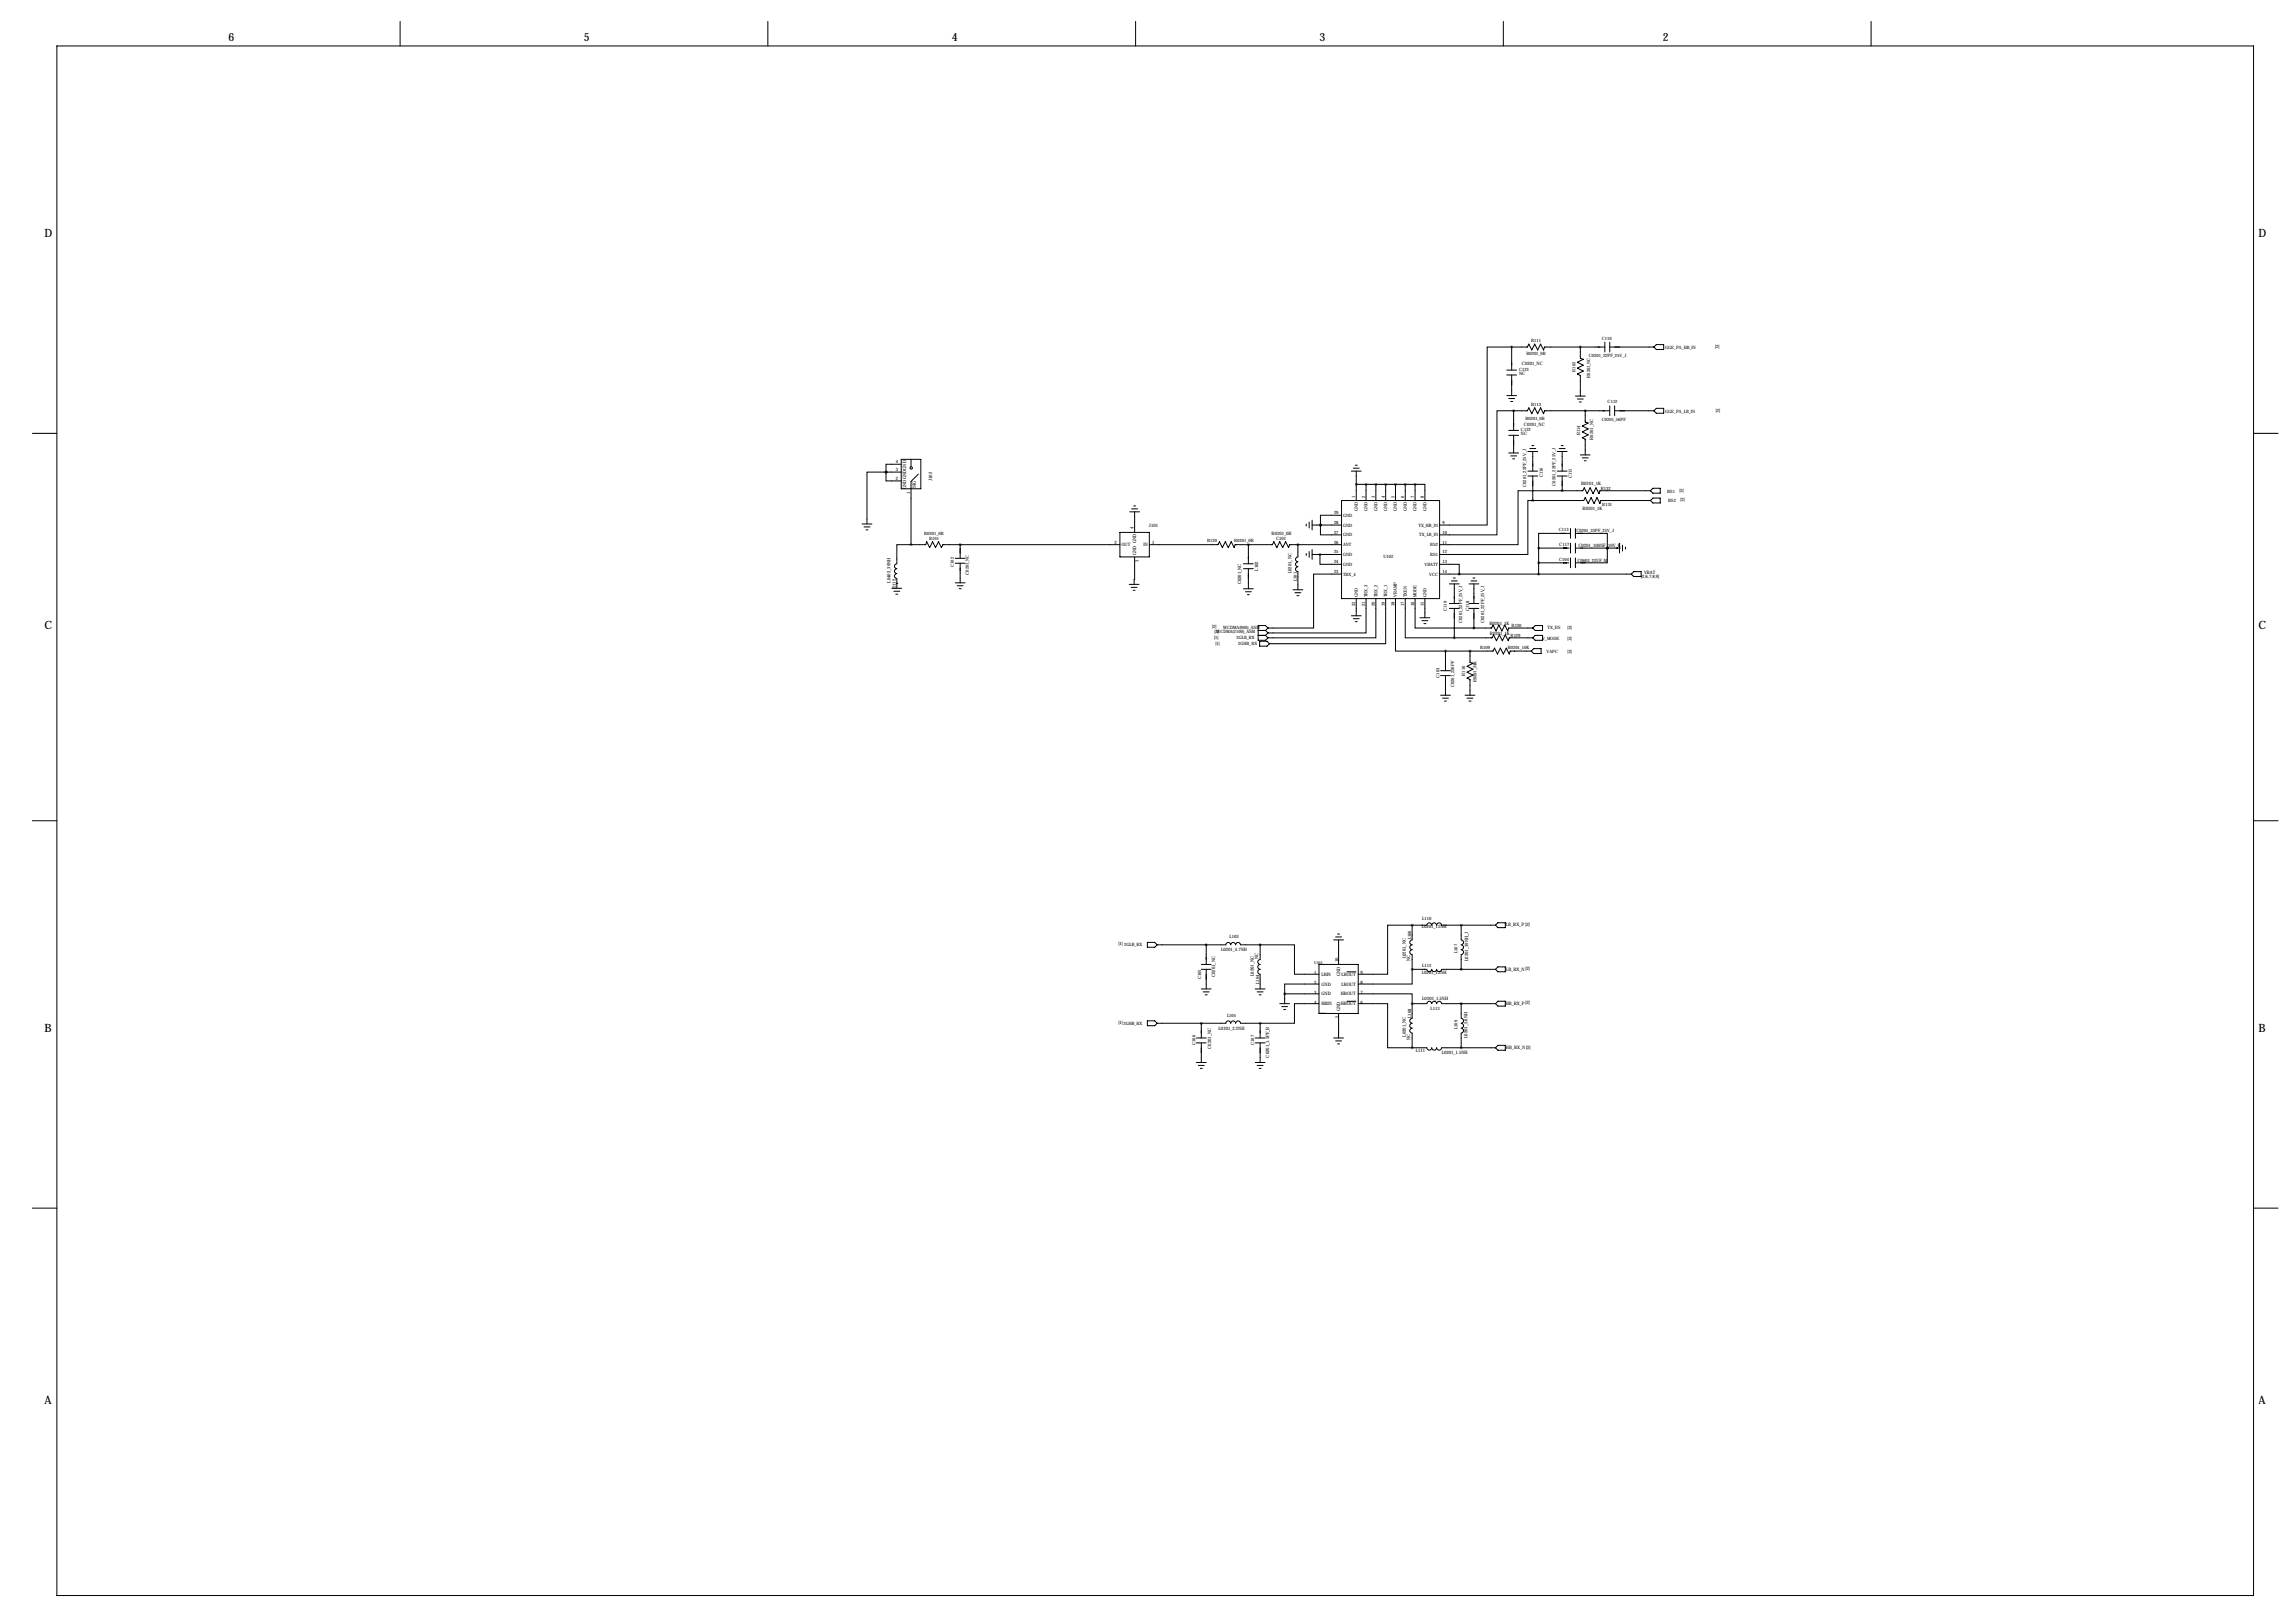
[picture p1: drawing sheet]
<svg xmlns="http://www.w3.org/2000/svg" width="1189mm" height="841mm" viewBox="0 0 1189 841" stroke-linecap="round" stroke-linejoin="round" font-family="sans-serif">
<defs><g id="words">
<g font-size="5.9">
<text x="118" y="21">6</text>
<text x="303" y="21">5</text>
<text x="493" y="21">4</text>
<text x="684" y="21">3</text>
<text x="861" y="21">2</text>
<text x="23" y="123">D</text>
<text x="1170" y="123">D</text>
<text x="23" y="326">C</text>
<text x="1170" y="326">C</text>
<text x="23" y="534">B</text>
<text x="1170" y="534">B</text>
<text x="23" y="727">A</text>
<text x="1170" y="727">A</text>
</g>
<g font-size="2.4">
<text x="788" y="189">C0201_NC</text>
<text x="787" y="194">NC</text>
<text x="789" y="220">C0201_NC</text>
<text x="788" y="226">NC</text>
<text x="464" y="240">4</text>
<text x="464" y="244">3</text>
<text x="464" y="249">2</text>
<text x="483" y="249" transform="rotate(-90 483 249)">J102</text>
<text x="819" y="251">R0201_1K</text>
<text x="469" y="253" transform="rotate(-90 469 253)">GNDGNDGND</text>
<text x="471" y="256" transform="rotate(-90 471 256)">1</text>
<text x="475" y="253" transform="rotate(-90 475 253)">SIG</text>
<text x="820" y="264">R0201_1K</text>
<text x="587" y="274" transform="rotate(-90 587 274)">4</text>
<text x="595" y="273">J101</text>
<text x="577" y="282">2</text>
<text x="597" y="282">1</text>
<text x="659" y="277">R0201_0R</text>
<text x="661" y="280">C101</text>
<text x="581" y="283">OUT</text>
<text x="589" y="288" transform="rotate(-90 589 288)">GND GND</text>
<text x="592" y="283">IN</text>
<text x="808" y="283">C117</text>
<text x="818" y="283">C0201_100NF_10V_K</text>
<text x="590" y="291" transform="rotate(-90 590 291)">3</text>
<text x="652" y="296" transform="rotate(-90 652 296)">L102</text>
<text x="669" y="297" transform="rotate(-90 669 297)">L0201_NC</text>
<text x="850" y="299">[2,6,7,8,9]</text>
<text x="852" y="297">VBAT</text>
<text x="461" y="302" transform="rotate(-90 461 302)">L0402_39NH</text>
<text x="464" y="305" transform="rotate(-90 464 305)">R112</text>
<text x="643" y="303" transform="rotate(-90 643 303)">C0201_NC</text>
<text x="772" y="324">R0201_1K</text>
<text x="772" y="329">R0201_1K</text>
<text x="780" y="480">LB_RX_P [2]</text>
<text x="736" y="481">L0201_12NH</text>
<text x="633" y="493">L0201_4.7NH</text>
<text x="652" y="497" transform="rotate(-90 652 497)">NC</text>
<text x="728" y="496" transform="rotate(-90 728 496)">L0201_NC</text>
<text x="731" y="498" transform="rotate(-90 731 498)">NC</text>
<text x="761" y="498" transform="rotate(-90 761 498)">L0201_39NH_J</text>
<text x="693" y="498" transform="rotate(-90 693 498)">10</text>
<text x="780" y="503">LB_RX_N[2]</text>
<text x="629" y="506" transform="rotate(-90 629 506)">C0201_NC</text>
<text x="650" y="506" transform="rotate(-90 650 506)">L0201_NC</text>
<text x="681" y="510">2</text>
<text x="681" y="505">1</text>
<text x="685" y="505">LBIN</text>
<text x="694" y="506" transform="rotate(-90 694 506)">GND</text>
<text x="695" y="505">LBOUT</text>
<text x="705" y="510">8</text>
<text x="705" y="505">9</text>
<text x="736" y="505">L0201_12NH</text>
<text x="681" y="515">3</text>
<text x="685" y="510">GND</text>
<text x="685" y="516">GND</text>
<text x="695" y="516">HBOUT</text>
<text x="695" y="510">LBOUT</text>
<text x="705" y="515">7</text>
<text x="681" y="520">4</text>
<text x="685" y="521">HBIN</text>
<text x="695" y="521">HBOUT</text>
<text x="705" y="520">6</text>
<text x="737" y="518">L0201_1.5NH</text>
<text x="780" y="520">HB_RX_P[2]</text>
<text x="693" y="527" transform="rotate(-90 693 527)">5</text>
<text x="694" y="524" transform="rotate(-90 694 524)">GND</text>
<text x="631" y="533">L0201_2.2NH</text>
<text x="728" y="537" transform="rotate(-90 728 537)">L0201_NC</text>
<text x="731" y="539" transform="rotate(-90 731 539)">NC</text>
<text x="760" y="538" transform="rotate(-90 760 538)">L0201_5.6NH</text>
<text x="627" y="543" transform="rotate(-90 627 543)">C0201_NC</text>
<text x="780" y="543">HB_RX_N[2]</text>
<text x="657" y="548" transform="rotate(-90 657 548)">C0201_1.5PF_B</text>
<text x="747" y="546">L0201_1.5NH</text>
</g>
<g font-size="2.3">
<text x="793" y="177">R111</text>
<text x="830" y="176">C110</text>
<text x="791" y="184">R0201_0R</text>
<text x="823" y="185">C0201_22PF_25V_J</text>
<text x="863" y="181">GGE_PA_HB_IN</text>
<text x="889" y="180">[2]</text>
<text x="787" y="192">C123</text>
<text x="816" y="192" transform="rotate(-90 816 192)">R102</text>
<text x="824" y="196" transform="rotate(-90 824 196)">R0201_NC</text>
<text x="833" y="209">C112</text>
<text x="793" y="210">R113</text>
<text x="863" y="214">GGE_PA_LB_IN</text>
<text x="889" y="214">[2]</text>
<text x="790" y="217">R0201_0R</text>
<text x="830" y="218">C0201_56PF</text>
<text x="788" y="223">C122</text>
<text x="819" y="226" transform="rotate(-90 819 226)">R114</text>
<text x="825" y="228" transform="rotate(-90 825 228)">R0201_NC</text>
<text x="799" y="247" transform="rotate(-90 799 247)">C116</text>
<text x="806" y="252" transform="rotate(-90 806 252)">C0201_22PF_25V_J</text>
<text x="814" y="248" transform="rotate(-90 814 248)">C115</text>
<text x="702" y="258" transform="rotate(-90 702 258)">1</text>
<text x="707" y="258" transform="rotate(-90 707 258)">2</text>
<text x="712" y="258" transform="rotate(-90 712 258)">3</text>
<text x="717" y="258" transform="rotate(-90 717 258)">4</text>
<text x="722" y="258" transform="rotate(-90 722 258)">5</text>
<text x="727" y="258" transform="rotate(-90 727 258)">6</text>
<text x="733" y="258" transform="rotate(-90 733 258)">7</text>
<text x="738" y="258" transform="rotate(-90 738 258)">8</text>
<text x="791" y="252" transform="rotate(-90 791 252)">C0201_22PF_25V_J</text>
<text x="829" y="254">R132</text>
<text x="864" y="255">BS1</text>
<text x="870" y="255">[2]</text>
<text x="830" y="262">R131</text>
<text x="864" y="260">BS2</text>
<text x="871" y="259">[2]</text>
<text x="691" y="266">29</text>
<text x="696" y="268">GND</text>
<text x="703" y="265" transform="rotate(-90 703 265)">GND</text>
<text x="708" y="265" transform="rotate(-90 708 265)">GND</text>
<text x="713" y="265" transform="rotate(-90 713 265)">GND</text>
<text x="719" y="265" transform="rotate(-90 719 265)">GND</text>
<text x="724" y="265" transform="rotate(-90 724 265)">GND</text>
<text x="729" y="265" transform="rotate(-90 729 265)">GND</text>
<text x="734" y="265" transform="rotate(-90 734 265)">GND</text>
<text x="739" y="265" transform="rotate(-90 739 265)">GND</text>
<text x="691" y="271">28</text>
<text x="696" y="273">GND</text>
<text x="735" y="273">TX_HB_IN</text>
<text x="747" y="271">9</text>
<text x="807" y="275">C113</text>
<text x="817" y="276">C0201_33PF_25V_J</text>
<text x="479" y="277">R0201_0R</text>
<text x="481" y="280">R101</text>
<text x="625" y="281">R120</text>
<text x="639" y="281">R0201_0R</text>
<text x="691" y="282">26</text>
<text x="691" y="277">27</text>
<text x="696" y="278">GND</text>
<text x="735" y="278">TX_LB_IN</text>
<text x="747" y="277">10</text>
<text x="747" y="282">11</text>
<text x="691" y="287">25</text>
<text x="696" y="288">GND</text>
<text x="696" y="283">ANT</text>
<text x="741" y="283">BS2</text>
<text x="741" y="288">BS1</text>
<text x="747" y="287">12</text>
<text x="494" y="294" transform="rotate(-90 494 294)">C102</text>
<text x="691" y="292">24</text>
<text x="696" y="293">GND</text>
<text x="717" y="289">U102</text>
<text x="738" y="293">VBATT</text>
<text x="747" y="292">13</text>
<text x="808" y="291">C104</text>
<text x="817" y="291">C0603_22UF_M</text>
<text x="502" y="298" transform="rotate(-90 502 298)">C0201_NC</text>
<text x="691" y="297">23</text>
<text x="696" y="298">TRX_4</text>
<text x="740" y="298">VCC</text>
<text x="747" y="297">14</text>
<text x="672" y="301" transform="rotate(-90 672 301)">L101</text>
<text x="703" y="309" transform="rotate(-90 703 309)">GND</text>
<text x="708" y="309" transform="rotate(-90 708 309)">TRX_3</text>
<text x="713" y="309" transform="rotate(-90 713 309)">TRX_2</text>
<text x="719" y="309" transform="rotate(-90 719 309)">TRX_1</text>
<text x="724" y="309" transform="rotate(-90 724 309)">VRAMP</text>
<text x="729" y="309" transform="rotate(-90 729 309)">TXEN</text>
<text x="734" y="309" transform="rotate(-90 734 309)">MODE</text>
<text x="739" y="309" transform="rotate(-90 739 309)">GND</text>
<text x="702" y="314" transform="rotate(-90 702 314)">22</text>
<text x="707" y="314" transform="rotate(-90 707 314)">21</text>
<text x="712" y="314" transform="rotate(-90 712 314)">20</text>
<text x="717" y="314" transform="rotate(-90 717 314)">19</text>
<text x="722" y="314" transform="rotate(-90 722 314)">18</text>
<text x="727" y="314" transform="rotate(-90 727 314)">17</text>
<text x="733" y="314" transform="rotate(-90 733 314)">16</text>
<text x="738" y="314" transform="rotate(-90 738 314)">15</text>
<text x="750" y="316" transform="rotate(-90 750 316)">C119</text>
<text x="761" y="316" transform="rotate(-90 761 316)">C118</text>
<text x="757" y="323" transform="rotate(-90 757 323)">C0201_22PF_25V_J</text>
<text x="769" y="323" transform="rotate(-90 769 323)">C0201_22PF_25V_J</text>
<text x="628" y="325">[2]</text>
<text x="629" y="328">[2]</text>
<text x="630" y="328">WCDMA(2100)_ASM</text>
<text x="634" y="326">WCDMA(900)_ASM</text>
<text x="783" y="330">R129</text>
<text x="783" y="325">R130</text>
<text x="802" y="326">TX_EN</text>
<text x="812" y="326">[2]</text>
<text x="629" y="331">[1]</text>
<text x="630" y="334">[1]</text>
<text x="640" y="331">2GLB_RX</text>
<text x="641" y="334">2GHB_RX</text>
<text x="799" y="331">V_MODE</text>
<text x="812" y="331">[2]</text>
<text x="767" y="336">R109</text>
<text x="781" y="336">R0201_10K</text>
<text x="801" y="338">VAPC</text>
<text x="812" y="338">[2]</text>
<text x="746" y="351" transform="rotate(-90 746 351)">C103</text>
<text x="759" y="350" transform="rotate(-90 759 350)">R110</text>
<text x="765" y="354" transform="rotate(-90 765 354)">R0201_24K</text>
<text x="753" y="356" transform="rotate(-90 753 356)">C0201_220PF</text>
<text x="737" y="477">L110</text>
<text x="579" y="490">[1] 2GLB_RX</text>
<text x="637" y="486">L103</text>
<text x="731" y="487" transform="rotate(-90 731 487)">L106</text>
<text x="755" y="494" transform="rotate(-90 755 494)">L107</text>
<text x="737" y="501">L112</text>
<text x="622" y="507" transform="rotate(-90 622 507)">C105</text>
<text x="652" y="510" transform="rotate(-90 652 510)">L104</text>
<text x="636" y="527">L105</text>
<text x="731" y="527" transform="rotate(-90 731 527)">L108</text>
<text x="741" y="523">L113</text>
<text x="579" y="530">[1]2GHB_RX</text>
<text x="755" y="533" transform="rotate(-90 755 533)">L109</text>
<text x="619" y="541" transform="rotate(-90 619 541)">C106</text>
<text x="650" y="541" transform="rotate(-90 650 541)">C107</text>
<text x="733" y="545">L111</text>
</g>
<text font-size="2" x="681" y="499">U103</text>
<text font-size=".4" x="683" y="525">RFBLN2012090BM5T25</text>
</g></defs>
<g fill="none" stroke="#000" stroke-width=".52">
<path d="M207 11v13M398 11v13M588 11v13M779 11v13M969 11v13M29 24h1138v802h-1138zM783 180h-13v92h-24M783 180v12M783 180h8l1-2 1 3 2-3 2 3 1-3 2 3v-1h31M819 180v6h1l-3 2 3 1-3 2 3 1-3 2h2v11M831 177v5M834 180h23"/>
<path d="M834 177v5M858 178h4v3h-4l-1-1zM781 192h5M781 194h5M783 194v11M781 205h5M782 206h3M783 208h1M784 213h-9v64h-29M784 213v10M784 213h7l1-2 1 3 2-3 2 3 1-3 2 3v-1h34M816 205h5"/>
<path d="M817 207h3M818 208h1M821 213v6h2l-3 2 3 1-3 2 3 1-3 2 1 1v8M834 210v5M836 213h21M836 210v5M858 212h4v2h-4l-1-1zM17 224h12M467 238h10v15h-10zM472 238v4M782 223h5M782 225h5"/>
<path d="M782 235h5M783 236h3M784 238h1M784 225v10M791 234h6M792 232h4M793 231h2M794 234v10M807 234h5M808 232h3M809 231h1M809 234v10"/>
<path d="M819 236h5M820 237h3M821 239h1M1167 224h13M459 245h-10v26M459 245v4h8M459 245h.1M459 245h8M467 240h-8v5M476 246l-4 3v33M695 259h51v51h-51zM700 244h5"/>
<path d="M701 242h3M702 241h1M703 244v15M703 251h30M708 251v8M713 251v8M718 251v8M723 251v8M728 251v8M733 251h5v8M733 251v8M791 244h6"/>
<path d="M791 247h6M794 259h-3v28h-45M794 259h26l1-1 2 3 1-3 2 3 1-3 2 3v-2h26M794 247v12M807 244h5M807 247h5M809 254h11l1-1 1 3 2-3 1 3 2-3 1 3 1-2h26M809 254h-23v28h-40M809 247v7M855 254l1-1h4v2h-4zM856 258h4v3h-4l-1-2zM447 271h5"/>
<path d="M448 273h3M449 274h1M580 276h15v12h-15zM585 265h5M586 264h3M587 262h1M588 265v11M677 271v1M678 270v3M680 272h15M680 269v6M684 272h.1"/>
<path d="M684 272v5h11M695 267h-11v5M808 276h3M808 276h-11v8M808 276h6M814 274v5M816 276h5M816 274v5M821 276h12v8M472 282h-7v10a1.3 1.3 0 0 0-2 1 1.4 1.4 0 0 0 2 2 1.3 1.3 0 0 0-2 1 1.3 1.3 0 0 0 2 1 1.3 1.3 0 0 0-2 1 1.4 1.4 0 0 0 2 2v5M472 282h8v-1l2 3 1-3 2 3 1-3 2 3v-2h92M495 292h5"/>
<path d="M495 289h5M497 282v7M497 292v10M588 288v15M595 282h36l1-1 1 3 2-3 1 3 2-3 1 3 1-2h19l1-1 1 3 2-3 1 3 2-3 2 3v-2h27M644 292h5M644 295h5M647 282v10M647 295v10M672 282v6a1.3 1.3 0 0 0-1 2 1.3 1.3 0 0 0 1 1 1.3 1.3 0 0 0-1 1 1.3 1.3 0 0 0 1 2 1.3 1.3 0 0 0-1 1 1.3 1.3 0 0 0 1 1v9M677 287v1M678 286v3"/>
<path d="M680 287h15M680 285v5M684 287v5h11M695 297h-15v28h-23M746 292h10v5M746 297h99M753 299h1M763 299h1M797 284h16M797 292h16M797 284v13M814 281v5"/>
<path d="M814 289v5M816 284h24M816 281v5M816 289v5M816 292h5M819 292h2M833 284h.1M833 284v8h-12M839 281v5M840 282v3M842 283v1M845 297l1-1h4v3h-4z"/>
<path d="M462 305h5M463 306h3M464 308h1M465 302h.1M495 302h5M496 303h3M497 305h1M585 303h5M586 304h3M587 306h1M644 305h5M645 307h3"/>
<path d="M646 308h1M670 305h5M671 307h3M672 309h1M700 319h5M703 310v9M708 310v18h-51M713 310v20h-56M718 310v23h-60M723 310v27h26M728 310v20h25M733 310v15h31"/>
<path d="M736 320h5M738 310v10M751 313h5M751 315h5M751 302h5M752 301h3M753 302v11M753 315v15M761 313h5M761 315h5M761 302h5M762 301h3"/>
<path d="M764 302v11M764 315v10M652 327h4M652 329h4M653 332h3l2 1-2 2h-3zM656 329l1 1M656 327l1 1M657 325l-1-1h-4v8h4l1-2M657 328l-1 1M657 325l-1 2M701 320h3M702 322h1"/>
<path d="M737 321h3M738 323h1M749 337h24l1-1 2 3 1-3 2 3 1-3 2 3v-2h11M749 337v10M753 330h20l1-1 1 3 2-3 1 3 2-3 1 3 1-2h12M761 337v6l2 1-3 1 3 2-3 1 3 2-3 1 1 1v8M764 325h9v-1l2 3 1-3 2 3 2-3 1 3 1-2h12M794 325l1-1h4v3h-4zM794 330l1-1h4v3h-4zM795 336h3v3h-3l-2-2zM746 350h5M746 347h5"/>
<path d="M749 350v10M746 360h5M747 362h3M748 363h1M759 360h5M760 362h3M761 363h1M17 425h12M1167 425h13M732 479v8a1.3 1.3 0 0 0-2 1 1.3 1.3 0 0 0 2 1 1.4 1.4 0 0 0-2 2 1.3 1.3 0 0 0 2 1 1.3 1.3 0 0 0-2 1 1.3 1.3 0 0 0 2 1v8M732 479h7a1.3 1.3 0 0 1 1-1 1.3 1.3 0 0 1 2 1 1.3 1.3 0 0 1 1-1 1.3 1.3 0 0 1 1 1 1.3 1.3 0 0 1 1-1 1.3 1.3 0 0 1 2 1h28M732 479h-13v26h-15"/>
<path d="M757 479v8a1.3 1.3 0 0 1 1 1 1.3 1.3 0 0 1-1 1 1.3 1.3 0 0 1 1 2 1.3 1.3 0 0 1-1 1 1.3 1.3 0 0 1 1 1 1.3 1.3 0 0 1-1 1v8M775 479l1-1h4v2h-4zM594 488h4l1 1-1 2h-4zM599 489h36a1.3 1.3 0 0 1 1-1 1.3 1.3 0 0 1 2 1 1.3 1.3 0 0 1 1-1 1.3 1.3 0 0 1 1 1 1.3 1.3 0 0 1 1-1 1.3 1.3 0 0 1 2 1h10M622 500h5M625 489v11M653 489v8a1.3 1.3 0 0 0-1 1 1.3 1.3 0 0 0 1 2 1.3 1.3 0 0 0-1 1 1.3 1.3 0 0 0 1 1 1.3 1.3 0 0 0-1 1 1.3 1.3 0 0 0 1 2v7M653 489h18v16h12M683 500h21v25h-21zM691 487h5M692 485h3M693 484h1"/>
<path d="M693 487v13M622 502h5M622 512h5M623 514h3M624 515h1M625 502v10M650 512h5M651 514h3M652 515h1M663 520h5M665 515h18M665 515v5"/>
<path d="M683 510h-18v5M683 520h-12v10h-18M698 503h4M698 519h4M704 515h28v5M704 520h15v23h13M732 502h7a1.3 1.3 0 0 0 1 1 1.3 1.3 0 0 0 2-1M732 520v7a1.4 1.4 0 0 0-2 2 1.3 1.3 0 0 0 2 1 1.3 1.3 0 0 0-2 1 1.4 1.4 0 0 0 2 2 1.3 1.3 0 0 0-2 1 1.3 1.3 0 0 0 2 1v8M732 520h7a1.3 1.3 0 0 1 1-1 1.3 1.3 0 0 1 2 1 1.3 1.3 0 0 1 1-1 1.3 1.3 0 0 1 1 1 1.3 1.3 0 0 1 1-1 1.3 1.3 0 0 1 2 1h28M732 502v8h-28M742 502a1.3 1.3 0 0 0 1 1 1.3 1.3 0 0 0 1-1M744 502a1.3 1.3 0 0 0 1 1 1.3 1.3 0 0 0 2-1"/>
<path d="M747 502h28M757 520v7a1.3 1.3 0 0 1 1 2 1.3 1.3 0 0 1-1 1 1.3 1.3 0 0 1 1 1 1.3 1.3 0 0 1-1 2 1.3 1.3 0 0 1 1 1 1.3 1.3 0 0 1-1 1v8M775 502l1-1h4v2h-4zM775 520l1-1h4v2h-4zM594 529h4l1 1-1 1h-4zM599 530h36a1.3 1.3 0 0 1 1-1 1.3 1.3 0 0 1 2 1 1.3 1.3 0 0 1 1-1 1.3 1.3 0 0 1 1 1 1.3 1.3 0 0 1 1-1 1.3 1.3 0 0 1 2 1h10M620 538h5M622 530v8M650 538h5M653 530v8M664 521h3M665 523h1"/>
<path d="M691 538h5M692 539h3M693 525v13M620 540h5M620 550h5M621 552h3M622 553h1M622 540v10M650 540h5M650 550h5M651 552h3M652 553h1"/>
<path d="M653 540v10M693 541h1M732 543h7a1.3 1.3 0 0 0 1 1 1.3 1.3 0 0 0 2-1 1.3 1.3 0 0 0 1 1 1.3 1.3 0 0 0 1-1 1.3 1.3 0 0 0 1 1 1.3 1.3 0 0 0 2-1h28M775 543l1-2h4v3h-4zM17 626h12M1167 626h13"/>
<circle cx="472" cy="242" r=".6"/>
</g>
<path d="M761 337a.5 .5 0 0 0 1 0 .5 .5 0 0 0-1 0zM763 325a.5 .5 0 0 0 1 0 .5 .5 0 0 0-1 0zM665 515a.5 .5 0 0 0 1 0 .5 .5 0 0 0-1 0zM731 479a.5 .5 0 0 0 1 0 .5 .5 0 0 0-1 0zM731 520a.5 .5 0 0 0 1 0 .5 .5 0 0 0-1 0zM731 502a.5 .5 0 0 0 1 0 .5 .5 0 0 0-1 0zM731 543a.5 .5 0 0 0 1 0 .5 .5 0 0 0-1 0z" fill="#000" stroke="#000" stroke-width="1.3"/>
<use href="#words"/>
</svg>
